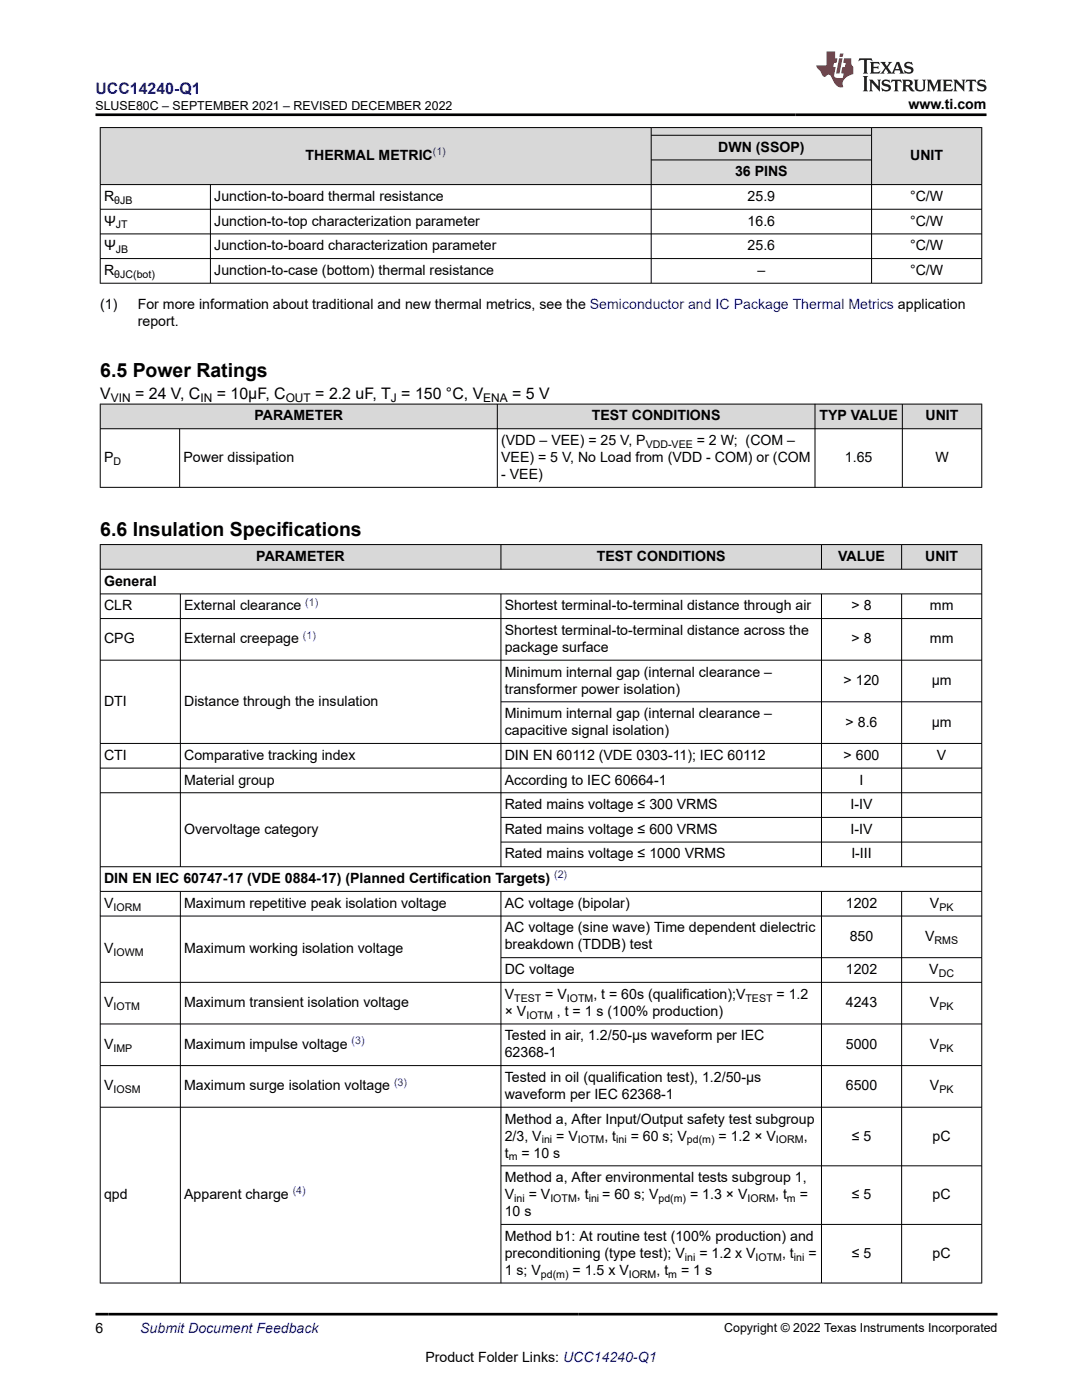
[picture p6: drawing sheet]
<svg xmlns="http://www.w3.org/2000/svg" width="216mm" height="279mm" viewBox="0 0 216 279" stroke-linecap="round" stroke-linejoin="round" font-family="sans-serif">
<defs><g id="words">
<g font-size="3.9">
<text x="20" y="75.2">6.5 Power Ratings</text>
<text x="20" y="107.1">6.6 Insulation Specifications</text>
</g>
<text font-size="3.2" fill="#00f" x="19" y="18.7">UCC14240-Q1</text>
<g font-size="3.2">
<text x="20" y="79.6">V</text>
<text x="27" y="79.6">= 24 V, C</text>
<text x="43.3" y="79.6">= 10µF, C</text>
<text x="62.9" y="79.6">= 2.2 uF, T = 150 °C, V</text>
<text x="102.2" y="79.6">= 5 V</text>
</g>
<g font-size="2.8">
<text x="181.3" y="21.8">www.ti.com</text>
<text x="61" y="32">THERMAL METRIC</text>
<text x="143.3" y="30.3">DWN (SSOP)</text>
<text x="146.7" y="35.2">36 PINS</text>
<text x="181.6" y="32">UNIT</text>
<text x="20.8" y="40.1">R</text>
<text x="42.8" y="40.1">Junction-to-board thermal resistance</text>
<text x="149.2" y="40.1">25.9</text>
<text x="181.6" y="40.1">°C/W</text>
<text x="20.8" y="45">Ψ</text>
<text x="42.8" y="45">Junction-to-top characterization parameter</text>
<text x="149.2" y="45">16.6</text>
<text x="181.6" y="45">°C/W</text>
<text x="20.8" y="50">Ψ</text>
<text x="42.8" y="50">Junction-to-board characterization parameter</text>
<text x="149.2" y="50">25.6</text>
<text x="181.6" y="50">°C/W</text>
<text x="20.8" y="54.9">R</text>
<text x="42.8" y="54.9">Junction-to-case (bottom) thermal resistance</text>
<text x="151.1" y="54.9">–</text>
<text x="181.6" y="54.9">°C/W</text>
<text x="20" y="61.7">(1)</text>
<text x="27.5" y="65.1">report.</text>
<text x="27.5" y="61.7">For more information about traditional and new thermal metrics, see the Semiconductor and IC Package Thermal Metrics application</text>
<text x="50.8" y="83.9">PARAMETER</text>
<text x="118.1" y="83.9">TEST CONDITIONS</text>
<text x="163.5" y="83.9">TYP VALUE</text>
<text x="184.7" y="83.9">UNIT</text>
<text x="100" y="88.8">(VDD – VEE) = 25 V, P</text>
<text x="139" y="88.8">= 2 W; (COM –</text>
<text x="20.8" y="92.2">P</text>
<text x="36.6" y="92.2">Power dissipation</text>
<text x="100" y="92.2">VEE) = 5 V, No Load from (VDD - COM) or (COM</text>
<text x="100" y="95.6">- VEE)</text>
<text x="168.6" y="92.2">1.65</text>
<text x="186.6" y="92.2">W</text>
<text x="51.1" y="112">PARAMETER</text>
<text x="119.1" y="112">TEST CONDITIONS</text>
<text x="167.2" y="112">VALUE</text>
<text x="184.6" y="112">UNIT</text>
<text x="20.8" y="116.9">General</text>
<text x="20.8" y="121.8">CLR</text>
<text x="36.8" y="121.8">External clearance</text>
<text x="100.7" y="121.8">Shortest terminal-to-terminal distance through air</text>
<text x="169.9" y="121.8">&gt; 8</text>
<text x="185.6" y="121.8">mm</text>
<text x="20.8" y="128.4">CPG</text>
<text x="36.8" y="128.4">External creepage</text>
<text x="100.7" y="126.7">Shortest terminal-to-terminal distance across the</text>
<text x="100.7" y="130.1">package surface</text>
<text x="169.9" y="128.4">&gt; 8</text>
<text x="185.6" y="128.4">mm</text>
<text x="100.7" y="135">Minimum internal gap (internal clearance –</text>
<text x="168.3" y="136.7">&gt; 120</text>
<text x="185.9" y="136.7">µm</text>
<text x="20.8" y="140.9">DTI</text>
<text x="36.8" y="140.9">Distance through the insulation</text>
<text x="100.7" y="138.4">transformer power isolation)</text>
<text x="100.7" y="143.3">Minimum internal gap (internal clearance –</text>
<text x="100.7" y="146.7">capacitive signal isolation)</text>
<text x="168.7" y="145">&gt; 8.6</text>
<text x="185.9" y="145">µm</text>
<text x="20.8" y="151.6">CTI</text>
<text x="36.8" y="151.6">Comparative tracking index</text>
<text x="100.7" y="151.6">DIN EN 60112 (VDE 0303-11); IEC 60112</text>
<text x="168.3" y="151.6">&gt; 600</text>
<text x="187" y="151.6">V</text>
<text x="36.8" y="156.6">Material group</text>
<text x="100.7" y="156.6">According to IEC 60664-1</text>
<text x="100.7" y="161.5">Rated mains voltage ≤ 300 VRMS</text>
<text x="169.7" y="161.5">I-IV</text>
<text x="171.5" y="156.6">I</text>
<text x="36.8" y="166.4">Overvoltage category</text>
<text x="100.7" y="166.4">Rated mains voltage ≤ 600 VRMS</text>
<text x="169.7" y="166.4">I-IV</text>
<text x="100.7" y="171.3">Rated mains voltage ≤ 1000 VRMS</text>
<text x="169.9" y="171.3">I-III</text>
<text x="20.8" y="176.2">DIN EN IEC 60747-17 (VDE 0884-17) (Planned Certification Targets)</text>
<text x="20.8" y="181.2">V</text>
<text x="36.8" y="181.2">Maximum repetitive peak isolation voltage</text>
<text x="100.7" y="181.2">AC voltage (bipolar)</text>
<text x="168.8" y="181.2">1202</text>
<text x="185.6" y="181.2">V</text>
<text x="20.8" y="190.2">V</text>
<text x="36.8" y="190.2">Maximum working isolation voltage</text>
<text x="100.7" y="186.1">AC voltage (sine wave) Time dependent dielectric</text>
<text x="100.7" y="189.5">breakdown (TDDB) test</text>
<text x="169.6" y="187.8">850</text>
<text x="184.6" y="187.8">V</text>
<text x="100.7" y="194.4">DC voltage</text>
<text x="168.8" y="194.4">1202</text>
<text x="185.4" y="194.4">V</text>
<text x="20.8" y="201">V</text>
<text x="36.8" y="201">Maximum transient isolation voltage</text>
<text x="100.7" y="199.3">V</text>
<text x="100.7" y="202.7">× V</text>
<text x="108.8" y="199.3">= V</text>
<text x="111.1" y="202.7">, t = 1 s (100% production)</text>
<text x="118.4" y="199.3">, t = 60s (qualification);V</text>
<text x="155" y="199.3">= 1.2</text>
<text x="168.8" y="201">4243</text>
<text x="185.6" y="201">V</text>
<text x="20.8" y="209.3">V</text>
<text x="36.8" y="209.3">Maximum impulse voltage</text>
<text x="100.7" y="207.6">Tested in air, 1.2/50-μs waveform per IEC</text>
<text x="168.8" y="209.3">5000</text>
<text x="185.6" y="209.3">V</text>
<text x="100.7" y="211">62368-1</text>
<text x="100.7" y="215.9">Tested in oil (qualification test), 1.2/50-μs</text>
<text x="20.8" y="217.6">V</text>
<text x="36.8" y="217.6">Maximum surge isolation voltage</text>
<text x="100.7" y="219.3">waveform per IEC 62368-1</text>
<text x="168.8" y="217.6">6500</text>
<text x="185.6" y="217.6">V</text>
<text x="100.7" y="224.2">Method a, After Input/Output safety test subgroup</text>
<text x="100.7" y="227.6">2/3, V</text>
<text x="111" y="227.6">= V</text>
<text x="120.6" y="227.6">, t</text>
<text x="125.9" y="227.6">= 60 s; V</text>
<text x="143.4" y="227.6">= 1.2 × V</text>
<text x="160.4" y="227.6">,</text>
<text x="170" y="227.6">≤ 5</text>
<text x="186.1" y="227.6">pC</text>
<text x="100.7" y="231">t</text>
<text x="104.1" y="231">= 10 s</text>
<text x="20.8" y="239.3">qpd</text>
<text x="36.8" y="239.3">Apparent charge</text>
<text x="100.7" y="235.9">Method a, After environmental tests subgroup 1,</text>
<text x="100.7" y="239.3">V</text>
<text x="105.5" y="239.3">= V</text>
<text x="115.1" y="239.3">, t</text>
<text x="120.2" y="239.3">= 60 s; V</text>
<text x="137.7" y="239.3">= 1.3 × V</text>
<text x="154.7" y="239.3">, t</text>
<text x="159.6" y="239.3">=</text>
<text x="170" y="239.3">≤ 5</text>
<text x="186.1" y="239.3">pC</text>
<text x="100.7" y="242.7">10 s</text>
<text x="100.7" y="247.6">Method b1: At routine test (100% production) and</text>
<text x="100.7" y="251">preconditioning (type test); V</text>
<text x="139.5" y="251">= 1.2 x V</text>
<text x="156.1" y="251">, t</text>
<text x="161.3" y="251">=</text>
<text x="170" y="251">≤ 5</text>
<text x="186.1" y="251">pC</text>
<text x="100.7" y="254.4">1 s; V</text>
<text x="114.2" y="254.4">= 1.5 x V</text>
<text x="131" y="254.4">, t</text>
<text x="135.9" y="254.4">= 1 s</text>
<text x="19" y="266.1">6</text>
<text x="84.9" y="271.7">Product Folder Links: UCC14240-Q1</text>
</g>
<text font-size="2.8" fill="#00f" x="28" y="266.1">Submit Document Feedback</text>
<g font-size="2.5">
<text x="19.1" y="21.9">SLUSE80C – SEPTEMBER 2021 – REVISED DECEMBER 2022</text>
<text x="144.5" y="265.8">Copyright © 2022 Texas Instruments Incorporated</text>
</g>
<g font-size="2.4">
<text x="22.1" y="80.2">VIN</text>
<text x="40" y="80.2">IN</text>
<text x="57" y="80.2">OUT</text>
<text x="78" y="80.2">J</text>
<text x="96.4" y="80.2">ENA</text>
</g>
<g font-size="2.1" fill="#00f">
<text x="86.4" y="31">(1)</text>
<text x="60.9" y="120.9">(1)</text>
<text x="60.4" y="127.5">(1)</text>
<text x="110.6" y="175.3">(2)</text>
<text x="70.2" y="208.4">(3)</text>
<text x="78.6" y="216.7">(3)</text>
<text x="58.4" y="238.4">(4)</text>
</g>
<g font-size="2.1">
<text x="22.8" y="40.7">θJB</text>
<text x="23.1" y="45.6">JT</text>
<text x="23.1" y="50.5">JB</text>
<text x="22.8" y="55.4">θJC(bot)</text>
<text x="128.8" y="89.4">VDD-VEE</text>
<text x="22.6" y="92.8">D</text>
<text x="22.6" y="181.7">IORM</text>
<text x="187.4" y="181.7">PK</text>
<text x="22.6" y="190.8">IOWM</text>
<text x="186.5" y="188.3">RMS</text>
<text x="187.3" y="195">DC</text>
<text x="22.6" y="201.6">IOTM</text>
<text x="102.6" y="199.9">TEST</text>
<text x="105" y="203.3">IOTM</text>
<text x="113.1" y="199.9">IOTM</text>
<text x="148.8" y="199.9">TEST</text>
<text x="187.4" y="201.6">PK</text>
<text x="22.6" y="209.9">IMP</text>
<text x="187.4" y="209.9">PK</text>
<text x="22.6" y="218.2">IOSM</text>
<text x="187.4" y="218.2">PK</text>
<text x="101.5" y="231.6">m</text>
<text x="108.1" y="228.2">ini</text>
<text x="115.3" y="228.2">IOTM</text>
<text x="123" y="228.2">ini</text>
<text x="137.1" y="228.2">pd(m)</text>
<text x="154.8" y="228.2">IORM</text>
<text x="102.6" y="239.9">ini</text>
<text x="109.8" y="239.9">IOTM</text>
<text x="117.5" y="239.9">ini</text>
<text x="131.4" y="239.9">pd(m)</text>
<text x="149.2" y="239.9">IORM</text>
<text x="157" y="239.9">m</text>
<text x="136.6" y="251.6">ini</text>
<text x="150.8" y="251.6">IOTM</text>
<text x="158.4" y="251.6">ini</text>
<text x="107.9" y="255">pd(m)</text>
<text x="125.5" y="255">IORM</text>
<text x="133.3" y="255">m</text>
</g>
</g></defs>
<g fill="#d8d8d8">
<path d="M20 25.5h175.9v1.5h-175.9z" fill-rule="evenodd"/>
<path d="M20.1 25.5h109.8v11.3h-109.8z" fill-rule="evenodd"/>
<path d="M130 25.5h43.9v1.4h-43.9z" fill-rule="evenodd"/>
<path d="M174 25.5h21.8v11.3h-21.8z" fill-rule="evenodd"/>
<path d="M130 27.1h43.9v4.8h-43.9z" fill-rule="evenodd"/>
<path d="M130 32h43.9v4.8h-43.9z" fill-rule="evenodd"/>
</g>
<g fill="none" stroke="#000" stroke-width=".2">
<path d="M19.9 25.5h176.1M19.9 36.8h176.1M20 25.4v31.2M42 36.8v19.8M129.9 25.4v31.2M129.9 27h44.1M129.9 31.9h44.1M173.9 25.4v31.2M195.9 25.4v31.2M19.9 41.8h176.1M19.9 46.7h176.1M19.9 51.6h176.1"/>
<path d="M19.9 56.5h176.1"/>
</g>
<g fill="#d8d8d8">
<path d="M20 80.6h175.9v5h-175.9z" fill-rule="evenodd"/>
<path d="M20.1 80.7h79.1v4.8h-79.1z" fill-rule="evenodd"/>
<path d="M99.3 80.7h63.3v4.8h-63.3z" fill-rule="evenodd"/>
<path d="M162.7 80.7h17.3v4.8h-17.3z" fill-rule="evenodd"/>
<path d="M180.1 80.7h15.7v4.8h-15.7z" fill-rule="evenodd"/>
</g>
<path d="M19.9 80.6h176.1M19.9 85.6h176.1M19.9 97.3h176.1M20 80.6v16.7M35.8 85.6v11.7M99.2 80.6v16.7M162.6 80.6v16.7M180.1 80.6v16.7M195.9 80.6v16.7" fill="none" stroke="#000" stroke-width=".2"/>
<g fill="#d8d8d8">
<path d="M20 108.7h175.9v4.9h-175.9z" fill-rule="evenodd"/>
<path d="M20.1 108.7h79.8v4.8h-79.8z" fill-rule="evenodd"/>
<path d="M100 108.7h63.9v4.8h-63.9z" fill-rule="evenodd"/>
<path d="M164 108.7h15.8v4.8h-15.8z" fill-rule="evenodd"/>
<path d="M180 108.7h15.8v4.8h-15.8z" fill-rule="evenodd"/>
</g>
<g fill="none" stroke="#000" stroke-width=".2">
<path d="M19.9 108.7h176.1M19.9 113.6h176.1M19.9 118.5h176.1M20 108.6v147.5M36 118.5v54.5M100 108.6v5.1M100 118.5v54.5M163.9 108.6v5.1M163.9 118.5v54.5M179.9 108.6v5.1M179.9 118.5v54.5M195.9 108.6v147.5"/>
<path d="M19.9 123.4h176.1M19.9 131.8h176.1M19.9 153.3h176.1M19.9 158.2h176.1M100 140.1h96M196 148.4h-176.1M19.9 177.9h176.1M36 177.9v78.2M100 177.9v78.2M100 163.1h96M100 168.1h96M163.9 177.9v78.2"/>
<path d="M179.9 177.9v78.2M196 173h-176.1M19.9 182.8h176.1M100 191.1h96M196 196h-176.1M19.9 204.4h176.1M19.9 212.7h176.1M19.9 221h176.1M100 232.7h96M100 244.4h96M196 256.1h-176.1"/>
</g>
<path d="M171.5 11.6l-.2 .6 .5-.2h.6v.1v2.2l-.2 .4h1l-.2-.4v-2.2v-.1h.5l.5 .2-.1-.6zM173.6 12.4l.2 .3v1.6l-.2 .4h1.9l.1-.6a1.08 1.08 0 0 1-1.3 .2v-.7h.6l.4 .2v-.7l-.4 .2h-.6v-.5l.2-.2a1 1 0 0 1 1 .3l-.1-.5zM175.7 12.4l.9 1.1-1 1.2h.9l-.2-.2 .5-.8 .4 .8-.2 .2h1.6l-.2-.2 .2-.5h.9l.1 .5-.1 .2h.9l-.2-.4-.8-1.9h-.5l-.9 2.1-.9-1.1 .9-1h-.8l.2 .2-.4 .6-.4-.6 .2-.2zM179 12.8l.4 1h-.7zM180.7 12.5a.65 .65 0 0 0-.2 .7 .65 .65 0 0 0 .6 .5l.6 .1 .1 .3a.79 .79 0 0 1-.7 .4 .79 .79 0 0 1-.7-.5l.1 .7 .2-.1a.93 .93 0 0 0 1.1 0 .93 .93 0 0 0 .4-.9 1.46 1.46 0 0 0-1.2-.6l-.1-.3a1.09 1.09 0 0 1 1.2 .2l-.2-.6-.1 .1-.5-.2zM172.2 15.2l.2 .4v2.2l-.2 .4h1l-.2-.4v-2.2l.2-.4zM173.4 15.9l.2 .4v1.5l-.2 .4h.8l-.3-.4 .1-1.3 1.6 1.8v-2l.2-.4h-.7l.1 .2 .1 1.1-1.2-1.3zM176.2 16a.65 .65 0 0 0-.2 .8 .65 .65 0 0 0 .6 .4l.6 .2 .1 .2a.79 .79 0 0 1-.7 .4 .79 .79 0 0 1-.7-.5l.1 .7 .2-.1a.93 .93 0 0 0 1.1 .1 .93 .93 0 0 0 .4-1 1.46 1.46 0 0 0-1.2-.5l-.1-.4a1.09 1.09 0 0 1 1.2 .2l-.1-.6-.2 .1-.5-.1zM177.9 15.9l-.1 .6a.63 .63 0 0 1 .8-.3v1.6l-.3 .4h1l-.2-.4v-1.6a.66 .66 0 0 1 .8 .3l-.1-.6zM180 15.9l.2 .4v1.5l-.2 .4h1l-.2-.2-.1-.7h.5l.1 .2a.79 .79 0 0 0 1.2 .6l-1-.9a.61 .61 0 0 0 .6-.6 .61 .61 0 0 0-.5-.7zM180.8 16.2h.1a.47 .47 0 0 1 .5 .1 .47 .47 0 0 1 .1 .5l-.1 .1-.7 .1zM182.3 15.9l.2 .2a2.27 2.27 0 0 0 .4 2 1.04 1.04 0 0 0 1.7-.7v-1.3l.2-.2h-.8l.2 .4v1.1a.6 .6 0 0 1-.6 .6 .6 .6 0 0 1-.6-.6v-1.1l.3-.4zM184.9 15.9l.2 .4v1.5l-.2 .4h.8l-.3-.4v-1.4l.9 1.9 .9-1.9v1.4l-.3 .4h1l-.2-.4v-1.5l.2-.4h-.8l-.7 1.5-.6-1.5zM188.1 15.9l.2 .4v1.5l-.2 .4h1.9l.1-.6a1.09 1.09 0 0 1-1.3 .2v-.7h.6l.4 .2v-.6l-.4 .2h-.6v-.6l.2-.1a1.01 1.01 0 0 1 1 .3l-.1-.6zM190.2 15.9l.3 .4v1.5l-.3 .4h.8l-.2-.4v-1.3l1.6 1.8v-2l.2-.4h-.7l.2 .2v1.1l-1.2-1.3zM192.8 15.9l-.1 .6a.63 .63 0 0 1 .8-.3v1.6l-.3 .4h1l-.2-.4v-1.6a.66 .66 0 0 1 .8 .3l-.1-.6zM195.2 16a.65 .65 0 0 0-.2 .8 .65 .65 0 0 0 .6 .4l.6 .2 .2 .2a.79 .79 0 0 1-.7 .4 .79 .79 0 0 1-.7-.5l.1 .7 .2-.1a.93 .93 0 0 0 1 .1 .93 .93 0 0 0 .5-1 1.46 1.46 0 0 0-1.3-.5v-.4a1.09 1.09 0 0 1 1.2 .2l-.2-.6-.2 .1-.5-.1z" fill="#231f20"/>
<path d="M164.9 10.3v2.7h-2l.1 .4 .8 1a.95 .95 0 0 0 1 .9 .59 .59 0 0 1 .5-.4 .59 .59 0 0 1 .5 .3l.4 .8a1.59 1.59 0 0 0 2.1 1.4 1.61 1.61 0 0 1 1-2.3l1-.3-.1-1.5a1.59 1.59 0 0 1-.3-1.7h-1.5l-.2 .9h.6l-.2 .9h-.5l-.2 .9v.3l.4 .1-.1 .9h-.7a.73 .73 0 0 1-1-.7l.3-1.5h-.5l.1-.9h.5l.2-.9h-.5v-1.3zM167.4 11.6l-.6 3.1h.7l.6-3.1zM167.6 10.7l-.1 .6h.7l.1-.6z" fill="#ed1c24"/>
<path d="M19 22.9h177.8M19 262.3h180" fill="none" stroke="#000" stroke-width=".53"/>
<use href="#words"/>
</svg>
